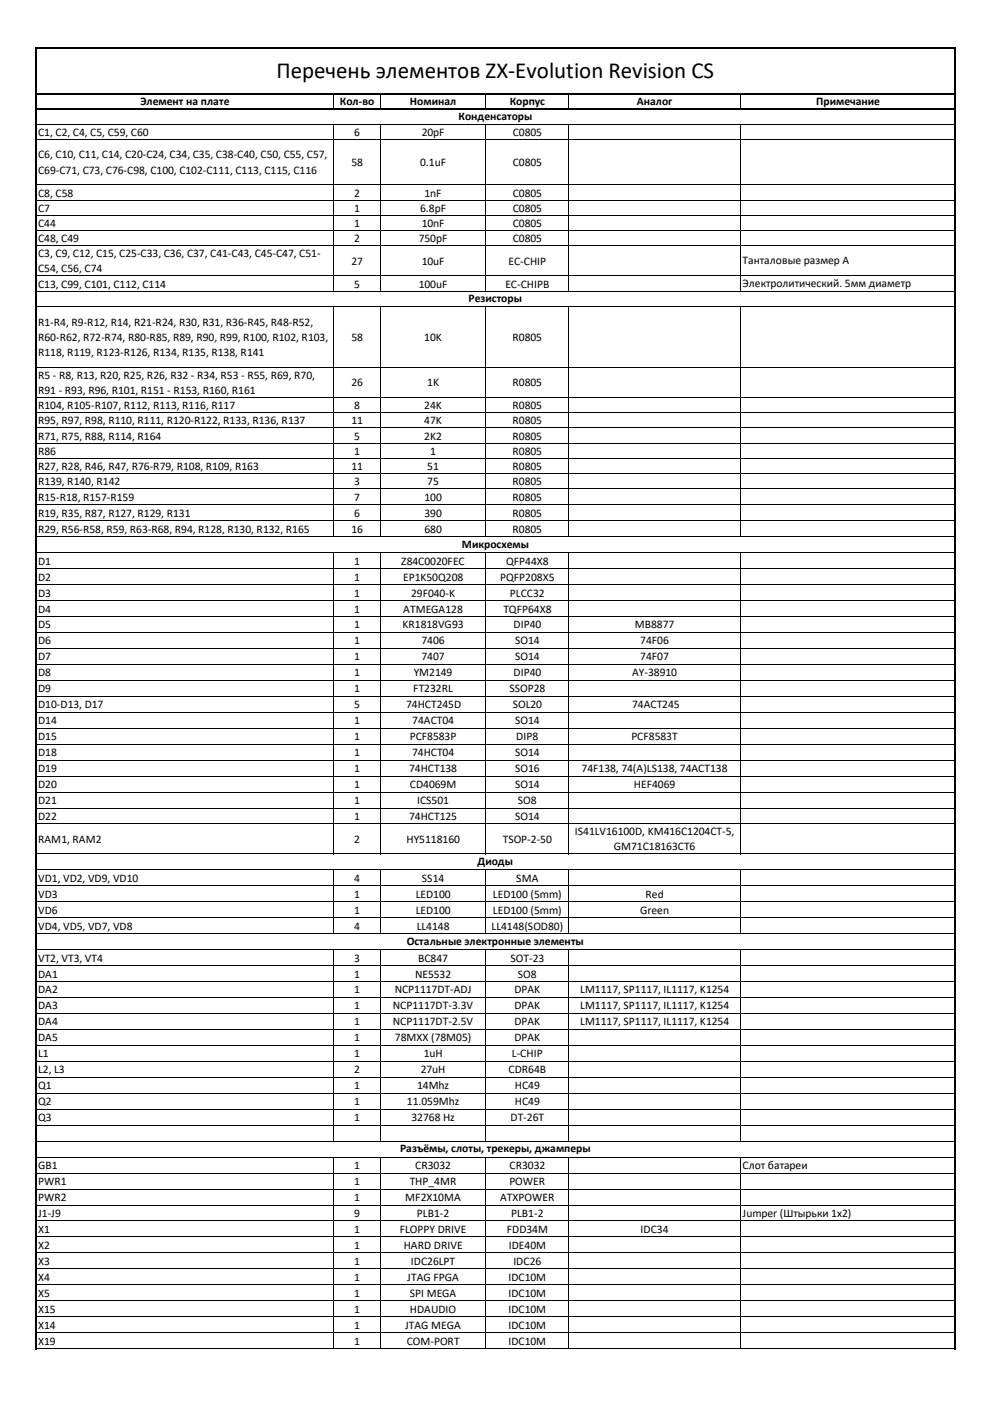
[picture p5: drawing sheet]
<svg xmlns="http://www.w3.org/2000/svg" width="210mm" height="297mm" viewBox="0 0 210 297" stroke-linecap="round" stroke-linejoin="round" font-family="sans-serif">
<defs><g id="words">
<text font-size="4.9" x="58.6" y="16.5">Перечень элементов ZX-Evolution Revision CS</text>
<g font-size="2.5">
<text x="29.8" y="22.3">Элемент на плате</text>
<text x="72.1" y="22.3">Кол-во</text>
<text x="86.9" y="22.3">Номинал</text>
<text x="108.1" y="22.3">Корпус</text>
<text x="135" y="22.3">Аналог</text>
<text x="173.1" y="22.3">Примечание</text>
<text x="8.1" y="28.8">C1, C2, C4, C5, C59, C60</text>
<text x="75.1" y="28.8">6</text>
<text x="89.4" y="28.8">20pF</text>
<text x="97.2" y="25.4">Конденсаторы</text>
<text x="108.7" y="28.8">С0805</text>
<text x="8.1" y="33.6">C6, C10, C11, C14, C20-C24, C34, C35, C38-C40, C50, C55, C57,</text>
<text x="74.5" y="35.2">58</text>
<text x="89.1" y="35.2">0.1uF</text>
<text x="108.7" y="35.2">С0805</text>
<text x="8.1" y="36.8">C69-C71, C73, C76-C98, C100, C102-C111, C113, C115, C116</text>
<text x="8.1" y="41.7">C8, C58</text>
<text x="75.1" y="41.7">2</text>
<text x="90" y="41.7">1nF</text>
<text x="108.7" y="41.7">С0805</text>
<text x="8.1" y="44.9">C7</text>
<text x="75.1" y="44.9">1</text>
<text x="89.1" y="44.9">6.8pF</text>
<text x="108.7" y="44.9">С0805</text>
<text x="8.1" y="48.1">C44</text>
<text x="8.1" y="51.3">C48, C49</text>
<text x="75.1" y="48.1">1</text>
<text x="75.1" y="51.3">2</text>
<text x="88.8" y="51.3">750pF</text>
<text x="89.4" y="48.1">10nF</text>
<text x="108.7" y="48.1">С0805</text>
<text x="108.7" y="51.3">С0805</text>
<text x="8.1" y="54.6">C3, C9, C12, C15, C25-C33, C36, C37, C41-C43, C45-C47, C51-</text>
<text x="8.1" y="57.8">C54, C56, C74</text>
<text x="74.5" y="56.2">27</text>
<text x="89.4" y="56.2">10uF</text>
<text x="107.8" y="56.2">EC-CHIP</text>
<text x="157.4" y="56.1">Танталовые размер А</text>
<text x="8.1" y="61">C13, C99, C101, C112, C114</text>
<text x="75.1" y="61">5</text>
<text x="88.8" y="61">100uF</text>
<text x="99.4" y="64">Резисторы</text>
<text x="107.1" y="61">EC-CHIPB</text>
<text x="157.4" y="60.9">Электролитический. 5мм диаметр</text>
<text x="8.1" y="69">R1-R4, R9-R12, R14, R21-R24, R30, R31, R36-R45, R48-R52,</text>
<text x="8.1" y="72.2">R60-R62, R72-R74, R80-R85, R89, R90, R99, R100, R102, R103,</text>
<text x="8.1" y="75.5">R118, R119, R123-R126, R134, R135, R138, R141</text>
<text x="74.5" y="72.2">58</text>
<text x="90" y="72.2">10K</text>
<text x="108.7" y="72.2">R0805</text>
<text x="8.1" y="83.6">R91 - R93, R96, R101, R151 - R153, R160, R161</text>
<text x="8.1" y="80.3">R5 - R8, R13, R20, R25, R26, R32 - R34, R53 - R55, R69, R70,</text>
<text x="74.5" y="81.9">26</text>
<text x="90.6" y="81.9">1K</text>
<text x="108.7" y="81.9">R0805</text>
<text x="8.1" y="86.8">R104, R105-R107, R112, R113, R116, R117</text>
<text x="8.1" y="90">R95, R97, R98, R110, R111, R120-R122, R133, R136, R137</text>
<text x="74.5" y="90">11</text>
<text x="75.1" y="86.8">8</text>
<text x="90" y="86.8">24K</text>
<text x="90" y="90">47K</text>
<text x="108.7" y="86.8">R0805</text>
<text x="108.7" y="90">R0805</text>
<text x="8.1" y="93.2">R71, R75, R88, R114, R164</text>
<text x="75.1" y="93.2">5</text>
<text x="90" y="93.2">2K2</text>
<text x="108.7" y="93.2">R0805</text>
<text x="8.1" y="96.4">R86</text>
<text x="8.1" y="99.6">R27, R28, R46, R47, R76-R79, R108, R109, R163</text>
<text x="74.5" y="99.6">11</text>
<text x="75.1" y="96.4">1</text>
<text x="90.6" y="99.6">51</text>
<text x="91.2" y="96.4">1</text>
<text x="108.7" y="96.4">R0805</text>
<text x="108.7" y="99.6">R0805</text>
<text x="8.1" y="102.9">R139, R140, R142</text>
<text x="8.1" y="106.2">R15-R18, R157-R159</text>
<text x="75.1" y="102.9">3</text>
<text x="75.1" y="106.2">7</text>
<text x="90" y="106.2">100</text>
<text x="90.6" y="102.9">75</text>
<text x="108.7" y="102.9">R0805</text>
<text x="108.7" y="106.2">R0805</text>
<text x="8.1" y="109.5">R19, R35, R87, R127, R129, R131</text>
<text x="8.1" y="112.9">R29, R56-R58, R59, R63-R68, R94, R128, R130, R132, R165</text>
<text x="74.5" y="112.9">16</text>
<text x="75.1" y="109.5">6</text>
<text x="90" y="109.5">390</text>
<text x="90" y="112.9">680</text>
<text x="108.7" y="109.5">R0805</text>
<text x="108.7" y="112.9">R0805</text>
<text x="8.1" y="119.7">D1</text>
<text x="75.1" y="119.7">1</text>
<text x="85.1" y="119.7">Z84C0020FEC</text>
<text x="97.9" y="116.1">Микросхемы</text>
<text x="107.3" y="119.7">QFP44X8</text>
<text x="8.1" y="123.1">D2</text>
<text x="75.1" y="123.1">1</text>
<text x="85.5" y="123.1">EP1K50Q208</text>
<text x="106" y="123.1">PQFP208X5</text>
<text x="8.1" y="126.5">D3</text>
<text x="8.1" y="129.9">D4</text>
<text x="75.1" y="126.5">1</text>
<text x="75.1" y="129.9">1</text>
<text x="85.5" y="129.9">ATMEGA128</text>
<text x="87.2" y="126.5">29F040-K</text>
<text x="106.7" y="129.9">TQFP64X8</text>
<text x="108.1" y="126.5">PLCC32</text>
<text x="8.1" y="133.3">D5</text>
<text x="8.1" y="136.6">D6</text>
<text x="75.1" y="133.3">1</text>
<text x="75.1" y="136.6">1</text>
<text x="85.3" y="133.3">KR1818VG93</text>
<text x="89.4" y="136.6">7406</text>
<text x="108.9" y="133.3">DIP40</text>
<text x="109.2" y="136.6">SO14</text>
<text x="134.6" y="133.3">MB8877</text>
<text x="135.8" y="136.6">74F06</text>
<text x="8.1" y="140">D7</text>
<text x="8.1" y="143.4">D8</text>
<text x="75.1" y="140">1</text>
<text x="75.1" y="143.4">1</text>
<text x="87.7" y="143.4">YM2149</text>
<text x="89.4" y="140">7407</text>
<text x="108.9" y="143.4">DIP40</text>
<text x="109.2" y="140">SO14</text>
<text x="134" y="143.4">AY-38910</text>
<text x="135.8" y="140">74F07</text>
<text x="8.1" y="146.8">D9</text>
<text x="75.1" y="146.8">1</text>
<text x="87.6" y="146.8">FT232RL</text>
<text x="108" y="146.8">SSOP28</text>
<text x="8.1" y="150.2">D10-D13, D17</text>
<text x="8.1" y="153.6">D14</text>
<text x="75.1" y="150.2">5</text>
<text x="75.1" y="153.6">1</text>
<text x="86.1" y="150.1">74HCT245D</text>
<text x="87.4" y="153.6">74ACT04</text>
<text x="108.7" y="150.2">SOL20</text>
<text x="109.2" y="153.6">SO14</text>
<text x="134" y="150.2">74ACT245</text>
<text x="8.1" y="157">D15</text>
<text x="8.1" y="160.3">D18</text>
<text x="75.1" y="157">1</text>
<text x="75.1" y="160.3">1</text>
<text x="86.9" y="157">PCF8583P</text>
<text x="87.4" y="160.3">74HCT04</text>
<text x="109.2" y="160.3">SO14</text>
<text x="109.5" y="157">DIP8</text>
<text x="133.9" y="157">PCF8583T</text>
<text x="8.1" y="163.7">D19</text>
<text x="8.1" y="167.1">D20</text>
<text x="75.1" y="163.7">1</text>
<text x="75.1" y="167.1">1</text>
<text x="86.7" y="163.7">74HCT138</text>
<text x="86.9" y="167.1">CD4069M</text>
<text x="109.2" y="163.7">SO16</text>
<text x="109.2" y="167.1">SO14</text>
<text x="123.3" y="163.7">74F138, 74(A)LS138, 74ACT138</text>
<text x="134.4" y="167.1">HEF4069</text>
<text x="8.1" y="170.5">D21</text>
<text x="8.1" y="173.8">D22</text>
<text x="75.1" y="170.5">1</text>
<text x="75.1" y="173.8">1</text>
<text x="86.7" y="173.8">74HCT125</text>
<text x="88.4" y="170.5">ICS501</text>
<text x="109.2" y="173.8">SO14</text>
<text x="109.8" y="170.5">SO8</text>
<text x="8.1" y="178.6">RAM1, RAM2</text>
<text x="75.1" y="178.6">2</text>
<text x="86.2" y="178.6">HY5118160</text>
<text x="106.6" y="178.6">TSOP-2-50</text>
<text x="121.9" y="177">IS41LV16100D, KM416C1204CT-5,</text>
<text x="101.3" y="183.4">Диоды</text>
<text x="130.1" y="180.2">GM71C18163CT6</text>
<text x="8.1" y="186.9">VD1, VD2, VD9, VD10</text>
<text x="8.1" y="190.3">VD3</text>
<text x="75.1" y="186.9">4</text>
<text x="75.1" y="190.3">1</text>
<text x="88.1" y="190.3">LED100</text>
<text x="89.5" y="186.9">SS14</text>
<text x="104.5" y="190.3">LED100 (5mm)</text>
<text x="109.5" y="186.9">SMA</text>
<text x="136.9" y="190.3">Red</text>
<text x="8.1" y="193.7">VD6</text>
<text x="8.1" y="197.1">VD4, VD5, VD7, VD8</text>
<text x="75.1" y="193.7">1</text>
<text x="75.1" y="197.1">4</text>
<text x="88.1" y="193.7">LED100</text>
<text x="88.3" y="197.1">LL4148</text>
<text x="104.2" y="197.1">LL4148(SOD80)</text>
<text x="104.5" y="193.7">LED100 (5mm)</text>
<text x="135.7" y="193.7">Green</text>
<text x="8.1" y="203.9">VT2, VT3, VT4</text>
<text x="75.1" y="203.9">3</text>
<text x="86.2" y="200.3">Остальные электронные элементы</text>
<text x="88.6" y="203.9">BC847</text>
<text x="108.2" y="203.9">SOT-23</text>
<text x="8.1" y="207.2">DA1</text>
<text x="75.1" y="207.2">1</text>
<text x="88" y="207.2">NE5532</text>
<text x="109.8" y="207.2">SO8</text>
<text x="8.1" y="210.6">DA2</text>
<text x="8.1" y="214">DA3</text>
<text x="75.1" y="210.6">1</text>
<text x="75.1" y="214">1</text>
<text x="83.3" y="214">NCP1117DT-3.3V</text>
<text x="83.7" y="210.6">NCP1117DT-ADJ</text>
<text x="109.1" y="210.6">DPAK</text>
<text x="109.1" y="214">DPAK</text>
<text x="123" y="210.6">LM1117, SP1117, IL1117, K1254</text>
<text x="123" y="214">LM1117, SP1117, IL1117, K1254</text>
<text x="8.1" y="217.4">DA4</text>
<text x="8.1" y="220.8">DA5</text>
<text x="75.1" y="217.4">1</text>
<text x="75.1" y="220.8">1</text>
<text x="83.3" y="217.4">NCP1117DT-2.5V</text>
<text x="83.7" y="220.8">78MXX (78M05)</text>
<text x="109.1" y="217.4">DPAK</text>
<text x="109.1" y="220.8">DPAK</text>
<text x="123" y="217.4">LM1117, SP1117, IL1117, K1254</text>
<text x="8.1" y="224.2">L1</text>
<text x="8.1" y="227.6">L2, L3</text>
<text x="75.1" y="224.2">1</text>
<text x="75.1" y="227.6">2</text>
<text x="89.2" y="227.6">27uH</text>
<text x="89.8" y="224.2">1uH</text>
<text x="107.8" y="227.6">CDR64B</text>
<text x="108.5" y="224.2">L-CHIP</text>
<text x="8.1" y="231">Q1</text>
<text x="75.1" y="231">1</text>
<text x="88.4" y="231">14Mhz</text>
<text x="109.2" y="231">HC49</text>
<text x="8.1" y="234.3">Q2</text>
<text x="8.1" y="237.7">Q3</text>
<text x="75.1" y="234.3">1</text>
<text x="75.1" y="237.7">1</text>
<text x="86.3" y="234.3">11.059Mhz</text>
<text x="87.2" y="237.7">32768 Hz</text>
<text x="108.2" y="237.7">DT-26T</text>
<text x="109.2" y="234.3">HC49</text>
<text x="84.8" y="244.3">Разъёмы, слоты, трекеры, джамперы</text>
<text x="8.1" y="247.9">GB1</text>
<text x="8.1" y="251.3">PWR1</text>
<text x="75.1" y="247.9">1</text>
<text x="75.1" y="251.3">1</text>
<text x="86.9" y="251.3">THP_4MR</text>
<text x="88.1" y="247.9">CR3032</text>
<text x="108" y="251.3">POWER</text>
<text x="108" y="247.9">CR3032</text>
<text x="157.4" y="247.8">Слот батареи</text>
<text x="8.1" y="254.7">PWR2</text>
<text x="75.1" y="254.7">1</text>
<text x="85.9" y="254.7">MF2X10MA</text>
<text x="106" y="254.7">ATXPOWER</text>
<text x="157.4" y="258">Jumper (Штырьки 1x2)</text>
<text x="8.1" y="258">J1-J9</text>
<text x="8.1" y="261.4">X1</text>
<text x="75.1" y="258">9</text>
<text x="75.1" y="261.4">1</text>
<text x="84.8" y="261.4">FLOPPY DRIVE</text>
<text x="88.4" y="258">PLB1-2</text>
<text x="107.4" y="261.4">FDD34M</text>
<text x="108.4" y="258">PLB1-2</text>
<text x="135.8" y="261.4">IDC34</text>
<text x="8.1" y="264.8">X2</text>
<text x="8.1" y="268.2">X3</text>
<text x="75.1" y="264.8">1</text>
<text x="75.1" y="268.2">1</text>
<text x="85.6" y="264.8">HARD DRIVE</text>
<text x="87.1" y="268.2">IDC26LPT</text>
<text x="107.9" y="264.8">IDE40M</text>
<text x="108.8" y="268.2">IDC26</text>
<text x="8.1" y="271.6">X4</text>
<text x="8.1" y="275">X5</text>
<text x="75.1" y="271.6">1</text>
<text x="75.1" y="275">1</text>
<text x="86.4" y="271.6">JTAG FPGA</text>
<text x="86.9" y="275">SPI MEGA</text>
<text x="107.8" y="271.6">IDC10M</text>
<text x="107.8" y="275">IDC10M</text>
<text x="8.1" y="278.4">X15</text>
<text x="8.1" y="281.8">X14</text>
<text x="75.1" y="278.4">1</text>
<text x="75.1" y="281.8">1</text>
<text x="85.9" y="281.8">JTAG MEGA</text>
<text x="86.9" y="278.4">HDAUDIO</text>
<text x="107.8" y="278.4">IDC10M</text>
<text x="107.8" y="281.8">IDC10M</text>
<text x="8.1" y="285.1">X19</text>
<text x="75.1" y="285.1">1</text>
<text x="86.2" y="285.1">COM-PORT</text>
<text x="107.8" y="285.1">IDC10M</text>
</g>
</g></defs>
<g fill="none" stroke="#000" stroke-width=".21">
<path d="M7.8 26.3h194.4M7.8 29.5h194.4M7.8 39.2h194.4M70.8 20.1v2.7M70.8 26.4v35.4M80.6 20.1v2.7M80.6 26.4v35.4M103 20.1v2.7M103 26.4v35.4M120.6 20.1v2.7M120.6 26.4v35.4M157 20.1v2.7"/>
<path d="M157 26.4v35.4M7.8 42.4h194.4M7.8 45.6h194.4M7.8 48.9h194.4M7.8 52.1h194.4M7.8 58.5h194.4M7.8 61.7h194.4M7.8 64.9h194.4M7.8 77.9h194.4M70.8 65.1v48.8M80.6 65.1v48.8M103 65.1v48.8"/>
<path d="M120.6 65.1v48.8M157 65.1v48.8M7.8 84.3h194.4M7.8 87.5h194.4M7.8 90.7h194.4M7.8 93.9h194.4M7.8 97.2h194.4M7.8 100.4h194.4M7.8 103.6h194.4M7.8 107h194.4M7.8 110.4h194.4M7.8 113.8h194.4"/>
<path d="M7.8 117.1h194.4M70.8 117.2v63.9M80.6 117.2v63.9M103 117.2v63.9M120.6 117.2v63.9M157 117.2v63.9M7.8 120.5h194.4M7.8 123.9h194.4M7.8 127.3h194.4M7.8 130.7h194.4M7.8 134.1h194.4M7.8 137.5h194.4"/>
<path d="M7.8 140.9h194.4M7.8 144.2h194.4M7.8 147.6h194.4M7.8 151h194.4M7.8 154.4h194.4M7.8 157.8h194.4M7.8 161.2h194.4M7.8 164.6h194.4M7.8 167.9h194.4M7.8 171.3h194.4M7.8 174.5h194.4M7.8 181h194.4"/>
<path d="M7.8 184.4h194.4M7.8 187.8h194.4M7.8 191.1h194.4M7.8 194.5h194.4M7.8 197.9h194.4M70.8 184.5v13.5M80.6 184.5v13.5M103 184.5v13.5M120.6 184.5v13.5M157 184.5v13.5M7.8 201.3h194.4M7.8 204.7h194.4"/>
<path d="M7.8 208.1h194.4M7.8 211.5h194.4M7.8 214.8h194.4M7.8 218.2h194.4M70.8 201.4v40.6M80.6 201.4v40.6M103 201.4v40.6M120.6 201.4v40.6M157 201.4v40.6M7.8 221.6h194.4M7.8 225h194.4M7.8 228.4h194.4"/>
<path d="M7.8 231.8h194.4M7.8 235.2h194.4M7.8 238.6h194.4M7.8 241.9h194.4M7.8 245.3h194.4M7.8 248.7h194.4M7.8 252.1h194.4M7.8 255.5h194.4M7.8 258.9h194.4M70.8 245.4v40.7M80.6 245.4v40.7M103 245.4v40.7"/>
<path d="M120.6 245.4v40.7M157 245.4v40.7M7.8 262.3h194.4M7.8 265.6h194.4M7.8 269h194.4M7.8 272.4h194.4M7.8 275.8h194.4M7.8 279.2h194.4M7.8 282.6h194.4M7.8 286h194.4"/>
</g>
<path d="M7.6 9.9v276.2M7.8 10.1h194.8M7.8 19.8h194.8M202.4 10.4v275.7M7.8 23.1h194.8" fill="none" stroke="#000" stroke-width=".42"/>
<use href="#words"/>
</svg>
